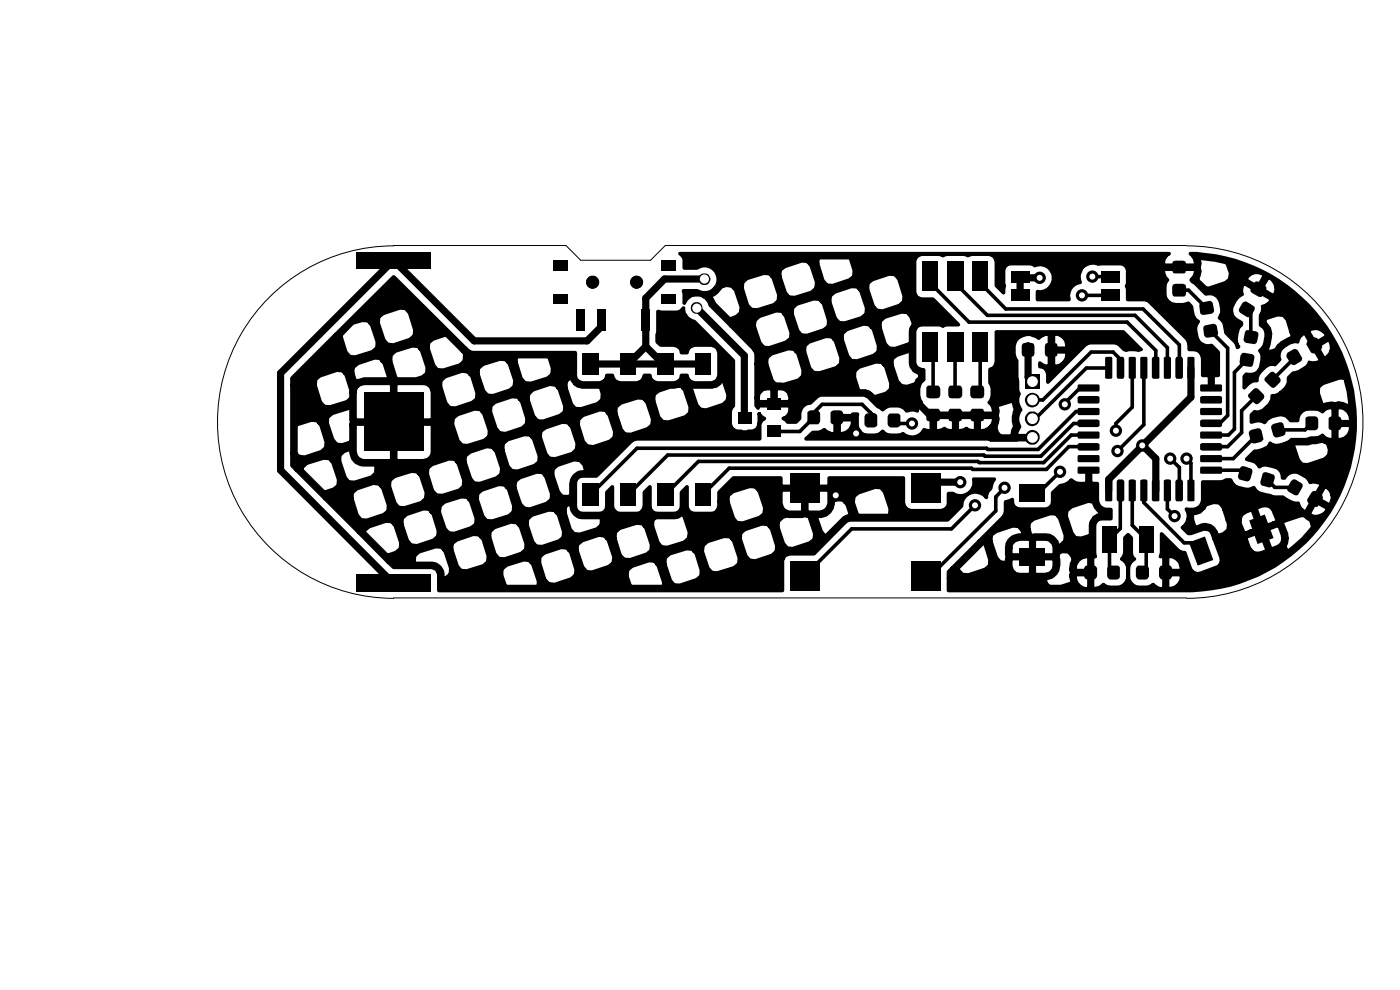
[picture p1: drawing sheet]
<svg xmlns="http://www.w3.org/2000/svg" width="297mm" height="210mm" viewBox="0 0 297 210" stroke-linecap="round" stroke-linejoin="round" font-family="sans-serif">
<path d="M83.5 52.1h36.6l3.1 3.1h14.8l3.1-3.1h110.6M83.5 52.2a37.4 37.4 0 0 0-37.4 37.3 37.4 37.4 0 0 0 37.4 37.4M251.8 52.2a37.4 37.4 0 0 1 37.3 37.3 37.4 37.4 0 0 1-37.3 37.4M83.5 126.8h168.2" fill="none" stroke="#000" stroke-width=".21"/>
<g fill="none" stroke="#000" stroke-width=".76">
<path d="M144.2 53.8h103.8l-.4 .2-.5 .6-.3 1.4 .1 .3h6.6l.2-.3-.2-1.1-.5-.7-.5-.4a35.7 35.7 0 0 1 35 35.6 35.7 35.7 0 0 1-34.6 35.9h-51.7v-2.6h20.4l.4 1 .5 .7h2.6l2.4-.7-.3-1.7h.9v.3a2.74 2.74 0 0 0 2.6 2.6l.3-.2v-2.7l-.2-.1h-2.5l-.2 .1h-.9l.3-.5-.3-.4v-.4h.9l.2 .3h2.5l.2-.1v-2.7l-.3-.2-1 .2a2.69 2.69 0 0 0-1.6 2.5h-.9l.1-1a1.51 1.51 0 0 0 .2-1.7l-.8-.9-1.3-.1-.8 .2-.1 .6-.3 .3 .4 .6-.1 1.4a2.56 2.56 0 0 1-1.6 2.4l-.9 .2h-20.8v-1.4l.8-.8h1.2l.1 .4 .9 1 1.2 .1 3.6-1.2 .9-.8 .1-1.3-1.3-3.7-5.5 5.5h-1.2l5.7-5.7h2.5l1.2 3.5 .8 1h1.4v-.6h.8v1.3a2.03 2.03 0 0 0 2 1.9h2l.3-.3h.7l.3 .3h2.1l.9-.3 .5-.4 .4-.6v-1.9l-.1-.2h-3.8l-.3 .2v2.9h-.7v-2.9l-.3-.2h-3.8l-.2 .2h-.8v-.3l.2-.2-.2-.4v-1.5h.8v1.2l.2 .2h3.8l.3-.2h.7l.3 .2h3.8l.1-.2v-1.3a2.03 2.03 0 0 0-1.9-1.9h-2l-.3 .2v3h-.7v-3l-.3-.2h-2.1l-.9 .3-.5 .4a1.44 1.44 0 0 0-.5 1.3h-.8v-.2a2.67 2.67 0 0 1 2.5-2.6h1l-.2-.9-.4-.5h1.7l.5 1.4 .3 .3 .3-.3h2.6a2.56 2.56 0 0 1 2.5 2.3l.6-.2 .9-.8 .1-1.2-1.2-3.6-.3-.5h1.7l1.2 3.6 .7 1 1.3 .1 2-.6v-2.2l.1-.8 .7-.9 .7-.4 .6-.1-.3-.8-.8-.8-.4-1.1-1.2-.2-3.5 1.2-1 .8-.1 1.2h-1.7l-.4-.5-1.3-.1-3.6 1.2-.9 .8-.1 1.2h-1.7l-.5-.5h-1.2l-3.5 1.1-1 .8-.1 1.3h-2.5l5.2-5.2 .4-.9v-2.2l1.5-.5a1.66 1.66 0 0 0 1.6 2l5.9-.1 .5-.3 .4-.6 .1-2.5 1.6-1.5h.2a2.8 2.8 0 0 0 2.2-1.2 3.2 3.2 0 0 0 3 .8l.3-.3v-2.5h.8v2.5l.2 .3h1.2l.1 4a2.31 2.31 0 0 0 2.8 1.5v1.9h-1.9a1.59 1.59 0 0 0-1.6 1.6v5.7l.2 .8-.4-.1-.2 .2v6.5l.3 .2a2.49 2.49 0 0 0 2-.9 1.76 1.76 0 0 0 1.5 .6l2.1-.1a3.6 3.6 0 0 0 1.5-4.5 2.35 2.35 0 0 0-1.2-1.4l.5-.7 .1-.6v-3.2l.7-.7 .7 .7 .1 3.8 .6 .7-.9 .7a4.7 4.7 0 0 0 0 4.3l1.2 .9a4.5 4.5 0 0 0 3.5-.4l.1-.1 .6 .5 .6 .3 .9 .1 .2-.2h.8l.3 .2 1-.2a2.71 2.71 0 0 0 1.7-2.7l-.3-.1h-2.5l-.2 .1v2.7h-.8v-3.8h.8l.2 .1h2.5l.3-.1a2.74 2.74 0 0 0-2.8-2.9l-.2 .2v2.7h-.8v-2.7l-.3-.2-.4 .1 .2-.8v-4.1l3.7 3.7 .6 .3h.6l1.2 3.5 .4 .5 .5 .3 .6 .2 .6-.1 3.4-1.2a1.6 1.6 0 0 0 1-2.2l-1.5-4h6.8l.7 1.9 .6 .8a2.36 2.36 0 0 0 3.2-.3l-1.4-3.5-.2-.2-2.8 1-.1 .3h-6.8l-.3-1a1.56 1.56 0 0 0-2.1-.9l-2.5 .9h-.5l-1.2-1.3a2.29 2.29 0 0 0 1.1-1.7h.9l.6 1.8 1.4-.5a2.42 2.42 0 0 1 3.1 1.5l.3 .7 1.2-.5 1.1-.8v-1.3l-.2-.7h2.6l.1 .7 .8 1.9 .2 .2 1-.5h3.1l1.3 3.6 .3 .2 1.1-.5a1.91 1.91 0 0 0 1.2-2.5l-.7-1.9-.3-.1-2.7 1-.2 .2h-3.1l1.8-.6 .1-.2-1.3-3.6-.3-.1-1.1 .4a1.89 1.89 0 0 0-1.3 1.8h-2.6l-.8-2.4h6.9l1.3 3.6 .3 .1 2-.7h1.8l1 2.2 .2 1-.3 1.2-.3 .5 .8 1.1 3-2.7 2.2-2.5-.4-1.4-.9-.6-.2-.4-1-.1-3.6 1.2-.5 .5h-1.8l.7-.3 .2-.3-.6-1.5h7.4a1.63 1.63 0 0 0 1.9 .6 2.74 2.74 0 0 0 1.9-1.3l-.1-.5-2.1-1.1h-.4l-1.2 2.3h-7.4a2.08 2.08 0 0 0-2.7-1.6l-1.1 .4-.1 .3h-6.9l-.9-1.4h-1.3l-1.7 .5a3.1 3.1 0 0 1-2.8 1.8v1.3h-.9a2.59 2.59 0 0 0-.3-2.2 2.49 2.49 0 0 0 3.4-2v-3.8h3.9l1.1-.4h1l.4 .9a4.1 4.1 0 0 0 4.5 .7l.2 .5a5.4 5.4 0 0 0 3.3 1.3l.6 .3h2.1l1.6 1 .6 .2h1l.2 .8 .5 .6 .6 .5 .4-.1 1.7-3h.9l.1 .4 2.1 1.2 .4-.2a2.76 2.76 0 0 0-1-3.6h-.3l-1.3 2.2h-.9l1.5-2.6-.1-.3-1.2-.4-1.1 .1-.4-.8-.6-.4a2.97 2.97 0 0 0-3.9-.5l-.5 .8h-.4l-.1-.9-.3-.7a5.1 5.1 0 0 0-4-1.1l-.5 .3a2.48 2.48 0 0 0-1.6-1.3l-1.1-.3 1.7-1.7a3.8 3.8 0 0 0 2.4-.7 1.27 1.27 0 0 0 .9-1l.5 .4a2.78 2.78 0 0 0 2.4-.2h1.9l1.1 3.3 .7 1 1.3 .1 3.6-1.2 .9-.8 .2-1.2-.5-1.4-1.1-.6-.5 .3-1.9 .2-.5 .2-5.2 .1 1-.4 .5-.5h3.3l.8-.4 1.7-.1 .8-.5 .6 .6 .6 .3 .9 .1 .2-.2h.8l.3 .2a2.62 2.62 0 0 0 2.7-2.8l-.3-.3h-2.5l-.2 .3v2.6h-.8v-3.9h.8l.2 .3h2.5l.3-.3a2.61 2.61 0 0 0-2.7-2.8l-.3 .2v2.6h-.8v-2.6a2.09 2.09 0 0 0-2.3 .7 4.2 4.2 0 0 0-4.2-.1l-.6 .5-.3 .7-.1 .8h-1.5l-.6-.8-.6-.3a4.6 4.6 0 0 0-4 1l-.3 .5a2.73 2.73 0 0 0-2.8-.1v-1.5l.7-.7a2.25 2.25 0 0 0 2.1-.6 3.2 3.2 0 0 0 1.6-2.8 2.46 2.46 0 0 0 1.8-.5h7.9l.9 2.8 .8-.5 1.4-.1a1.07 1.07 0 0 0 1.3-.1l1.7 .5 .8 .7-.5-3.7-.6-2.8-1.2-.1-3.6 1.2-.9 .8-.1 1.3h-7.9v-.1a3.3 3.3 0 0 0 1.6-3.2l1.1-1h.5l.6-.2a5 5 0 0 0 2.3-1.8v-.3l.8 .2 1.4-.3 .1-.4-1.5-2.6h.9l1.3 2.2 .4 .1a2.55 2.55 0 0 0 .8-3.8l-.3-.1-2.1 1.3-.1 .3h-.9l-1.7-3h-.3l-.9 .7-.4 1.1a2.12 2.12 0 0 0-1.7 .2 3.2 3.2 0 0 0-2.3 3.2l.2 .3-1 1.1a2.07 2.07 0 0 0-2.1 .6 3.3 3.3 0 0 0-1.7 2.8 2.82 2.82 0 0 0-2.7 1.6v-2.4l.4-.5a2.27 2.27 0 0 0 3.1-1.8 3.1 3.1 0 0 0-.2-3.2l.5-.4a4.8 4.8 0 0 0 .6-4l-.4-.6-.6-.4v-1.4h1v.9l.3 .4a2.83 2.83 0 0 1 .8 2.7l-.6 2.2-.5 .7 1.2 .1 1-.4 .6-.9 .7-.6 1.4-.8 .8-.2 .1-.4-.3-1h3.7l1.3 2.3 .3 .1 2.2-1.5a2.6 2.6 0 0 0-3.7-1.2l-.1 .3h-3.7l-.8-2.5-.9-1h-1.2l-2.6 .8h-1v-.7l.4-.9 .1-1a2.9 2.9 0 0 0 1.8-1.3l-.1-.3-4-2.3h2.1l.1 .2 2.2 1.4 .4-.1 .2-.4a2.8 2.8 0 0 0-1.2-3.3l-.5 .1-1.2 2.1h-2.1l-1.6-.9h-.3l-.3 1.1v.8l.1 .3-.9 .6-.4 .5-1 1.8a2.35 2.35 0 0 0 1.1 2.6l1.1 .6v.4a1.81 1.81 0 0 0-1 1.4l-.2 2 .2 .8 .4 .4-.3 .2-.3-1-2.1-2.1-.3-1.6a2.18 2.18 0 0 0-1.1-1.6 4 4 0 0 0-.4-4.4l-.6-.5a2.24 2.24 0 0 0-1.9-.1l-2.4-2.5-.5-.2-.2-.3 .2-.3h1.1l.1 .4 1.7 1.6 .6 .1 3.6-1.2 .9-.8v-.1h3.5l.1 .4 2.2 1.3 .3-.1 1.2-2.2-.1-.4a2.74 2.74 0 0 0-3.7 1h-3.5l.2-1.1-.8-2.2-.6-.2-1.9-.4-3.5-.5 .3 1.1-.3 1a1.66 1.66 0 0 1 0 1.7l-.3 .6h-1.1a2.02 2.02 0 0 0 .8-1.7l-.2-.3h-6.6a1.96 1.96 0 0 0 .5 2l.3 .3a1.78 1.78 0 0 0-.6 1.5 3.3 3.3 0 0 0 .4 2.7l.5 .6 .6 .3a5.3 5.3 0 0 0 3.1 0l.4-.2a2.9 2.9 0 0 1 .9 2.4 2.11 2.11 0 0 0 1.2 1.5 3 3 0 0 0-.3 3.3 2.48 2.48 0 0 0 3.1 1.8l1.4 1.4v4.9h-.8l-.3 .2v2.6h-.7v-2.6l-.3-.2h-1.2v-3.5a1.95 1.95 0 0 0-2-2h-.8v-1.2l-.5-1-8-8-.6-.4h-4v-2.1l-.2-.7 .2-.7v-2.6l-.1-.5-.4-.6-.5-.3-.6-.1h-4a2.12 2.12 0 0 1-1.6-.1 2.96 2.96 0 0 0-2.8 4.1 2.84 2.84 0 0 0-2.4 3.6h-6.7v-1.6a2.89 2.89 0 0 0 3.4-3.2 2.89 2.89 0 0 0-4-2.4l-.4-.3-.6-.1h-4a1.59 1.59 0 0 0-1.6 1.5v2.6l.2 .7-.2 1.4-1.5-1.5v-5.1a1.75 1.75 0 0 0-1.6-1.6h-3.6l-.8 .3-1-.3h-3.4l-1 .3-.8-.3h-3.6l-.6 .2-.6 .3-.4 1.1 .1 6.9a1.56 1.56 0 0 0 1.5 1.1h2.3l5.4 5.4h-2.3l-.7 .1-.3 .2-.2-.2-.6-.1h-3.6l-.6 .1-.5 .3-.4 .6-.1 .6v6.3a1.76 1.76 0 0 0 2 1.6l-.1 2.2a3.9 3.9 0 0 0-.6 4.6l.2 .2a2.69 2.69 0 0 0-.9 1.8l-.2-.1a2.69 2.69 0 0 0-2.1 .1 3.1 3.1 0 0 0-3.3-1.1l-.7 .1-.6 .3-.5 .4-.4-.4-.6-.3-2.1-2.1-.8-.3h-9.3l-.7 .3-1.4 1.4-.6 .1a2.7 2.7 0 0 0-1.7 3.2l-.7 .7h-1.8l-.3-.4-.6-.3a2.12 2.12 0 0 0 1.4-2.6l-.3-.1h-6.2l-.3 .1v.4l-.4-.5v-1.7h.4v.6l.3 .2h2.5l.2-.2h.8l.2 .2h2.5l.3-.2a2.12 2.12 0 0 0-.7-2.1 2.12 2.12 0 0 0-2.3-.3v2.4h-.8v-2.4l-.2-.2-1.8 .2a1.99 1.99 0 0 0-1 1.8h-.4v-7.2h2.2l1.2 3.5 .8 .9h1.6l3.2-1 .7-.6h11.1l1 2.9h1.4l.5 .2 1.4 1.1 2.5-.8 .9-.8 .1-1.3-1.1-3.5-.4-.5h1.7l1.2 3.6 .8 .9 1.2 .2 1.9-.6 .3-.8 .5-.5v-.9l-1.1-.5a2.46 2.46 0 0 1-.8-1.7v-2.6l-2.9 .9-1 .8-.1 1.2h-1.7l-.4-.5h-1.3l-3.6 1.1-.9 .8-.1 1.3h-11.1l.2-.2 .1-1.3-1.1-3.5-.4-.4h1.7l1.1 3.5 .9 .9 1.3 .1 3.5-1.1 1-.8v-1.3l-1.1-3.6-.4-.4h1.7l1.2 3.6 .8 1 1.2 .1 3.6-1.2 .9-.8 .1-1.2-1.1-3.6-.4-.4h1.7l1.2 3.5 .8 1 1.3 .1 3.3-1.1 .1-3.2 .5-.9-.5-1.6-.8-.9-1.3-.1-3.5 1.1-1 .8-.1 1.3h-1.7l-.5-.5-1.2-.2-3.6 1.2-.9 .8-.1 1.2h-1.7l-.4-.5-1.3-.1-3.5 1.2-1 .8-.1 1.3h-1.7l-.5-.6h-1.2l-3.6 1.1-.9 .8-.1 1.3h-2.2v-2.2l-.3-.7-5-5.2h4.9l1.2 3.6 .8 1 1.2 .1 3.6-1.2 1-.8 .1-1.2-1.2-3.6-.4-.4h1.7l1.2 3.5 .8 1 1.2 .1 3.6-1.2 .9-.8 .1-1.3-1.1-3.5-.4-.4h1.7l1.2 3.5 .8 1h1.2l3.6-1.1 1-.8 .1-1.3-1.2-3.5-.4-.5h1.7l1.2 3.6 .8 .9 1.2 .2 3.6-1.2 .9-.8 .1-1.2-1.1-3.6-.8-1-1.3-.1-3.6 1.2-.9 .8-.1 1.2h-1.7l-.4-.5h-1.3l-3.5 1.1-.9 .8-.2 1.3h-1.7l-.4-.5-1.3-.1-3.6 1.1-.9 .8-.1 1.3h-1.7l-.4-.6-1.3-.1-3.5 1.2-1 .8-.1 1.2h-4.9l-4.4-4.4-.8-1.4-.7-.4h1.4l.5 .6 .3 .8 3.4 3.4 1.4-.5 .9-.8 .2-1.2-1.2-3.6-.4-.4h1.7l1.1 3.5 .9 1h1.3l3.5-1.1 .9-.8 .1-1.3-1.2-3.5-.3-.5h1.7l1.2 3.6 .7 .9 1.3 .1 3.6-1.1 .9-.8 .2-1.3-1.2-3.6-.4-.4h1.7l1.1 3.6 .9 1 1.3 .1 3.5-1.2 .9-.8 .1-1.2-.8-2.7h-6.8l-.2 1.2h-1.7l-.5-.5-1.1-.1-3.6 1.2-1 .8-.1 1.2h-1.7l-.4-.5h-1.3l-3.5 1.1-1 .8-.1 1.3h-1.7l-.5-.5-1.1-.2-1.2 .4-.2 .4a4.7 4.7 0 0 1-2.1 1.6h-1.4l-.4-.3a2.84 2.84 0 0 0-3.6 1.7v-1.9l-.2-.7h2.9l.6 .2a2.89 2.89 0 0 0 3.9-3 2.89 2.89 0 0 0-4.5-2h-2.7l-.1-2.2-.4-.6zM197.4 58.7v1.3l8.2 8.3h33.5l6.1 6v3.8M202.6 58.7v1.3l6.9 6.9h31.3l6.9 6.8v4.4M207.9 58.7v1.3l5.5 5.5h29.1l7.7 7.7v4.9M231.7 58.7h3.9M197.4 73.6l.6 .7v8.8M202.6 73.6v9.5M207.9 73.6v9l-.5 .5M229.5 62.7h6.1M235.2 78.1h-4.7l-10.9 10.7h-.6M237.7 78.1v-1.9l-1.6-1.5h-4.6l-10.3 10.1h-2.2M240.2 78.1v8.3l-3.5 3.4v1.6"/>
<path d="M242.7 78.1v12l-5.6 5.6M250.2 61.6h1.9l3.8 3.8M256.8 70.2l3.6 3.6v14.3l-1.7 1.7h-1.7M264.5 76.3l-2.6 2.7v12l-1.3 1.3h-3.6M264.5 65.6l.8 .9v5M274.6 75.7v.2l-4.6 4.6M61.9 80.2l9.1-9h1.3l1.1 3.5 .8 1h1.2l3.6-1.1 1-.8 .1-1.3-1.2-3.5-.4-.5h1.7l1.2 3.6 .8 .9 1.2 .2 3.6-1.2 .9-.8 .1-1.2-1.1-3.6-.8-1-1.3-.1-3.6 1.2-.9 .8-.1 1.2h-1.7l-.4-.5-1.3-.1-2 .6-2.5 2.7h-1.3l12.5-12.5 15.9 15.9 .7 .2h21.9v4.8a1.59 1.59 0 0 0 1.7 1.6h3.4l.7-.1 .4-.4a1.15 1.15 0 0 0 .5-1.1h1.2l.1 .5 .4 .6 1.1 .5h3.6a1.75 1.75 0 0 0 1.6-1.6h1.2l.1 .6 .3 .5 .5 .4 .7 .1h3.5l.6-.1 .5-.4a1.15 1.15 0 0 0 .5-1.1h1.2v.5a1.9 1.9 0 0 0 1.6 1.1h3.5l.5-.1a1.56 1.56 0 0 0 1.1-1.5v-4.8l-.1-.5a1.56 1.56 0 0 0-1.5-1.1h-3.5l-1.2 .5-.4 1.1h-1.2l-.1-.6-.4-.5-.5-.3-.6-.2h-2.8l-.8-.7v-1.5l.2-.7v-4.2l.7 .2h3.3l1.1-.5 .3-.5a2.96 2.96 0 0 0 2.3 2.9l8.3 8.3v9.6l-.5 .6-.2 .6v2.6a1.74 1.74 0 0 0 2.3 1.6l.4 .2h.8l1.7-.4a1.68 1.68 0 0 0 1-1.4v-2.1l.5 .6 .6 .4-.6 .4-.4 .5v3.4h-26.4l-.8 .3-7.5 7.6h-2.8l-.7 .1-.4 .3a1.19 1.19 0 0 0-.6 1.2v4.7l.1 .7 .4 .4a1.19 1.19 0 0 0 1.2 .5h3.4l.7-.1 .4-.3a1.19 1.19 0 0 0 .5-1.2v-2.9l1.2-1.1v4l.1 .6 .4 .5a1.15 1.15 0 0 0 1.1 .5h3.6l.6-.1 .5-.3 .3-.5 .2-.7v-2.9l1.2-1.1v4l.1 .7 .3 .4a1.19 1.19 0 0 0 1.2 .5h3.5l.6-.1 .5-.3a1.19 1.19 0 0 0 .5-1.2v-2.9l1.2-1.1v4.6l.4 .5 .6 .4h4.7l.5-.3 .4-.5 .1-1.6h1.9l1.2 3.5 .7 1 1.3 .1 3.6-1.2 .9-.8 .2-1.3-1.2-3.5h4.6v2.5l.2 1 .5 .5 .6 .4 .6 .1h2.5l.2-.3h.9l.2 .3h2.5l.9-.3 .6-.4 .3-.6 .2-.7v-2.5l-.3-.3h-4.2l-.2 .3v4.2h-.9v-4.2l-.2-.3h-4.2l-.2 .3h-4.6l-.9-.9-1.2-.1-3.5 1.1-1 .8-.1 1.3h-1.9v-2l3.1-3h10.1v1.5l.2 .3h9.7l.3-.3v-1.5h15.7v5.3l.6 1.1 1.1 .5h6.3l.7-.1 .4-.4a1.15 1.15 0 0 0 .5-1.1v-2h1a2.84 2.84 0 0 0 3.2-.1 2.84 2.84 0 0 0 1.1-3h4.4l-.5 1.1a1.71 1.71 0 0 1-.8 1.6l-.3 .5v.7a2.92 2.92 0 0 0-3.3-1 2.92 2.92 0 0 0-2 2.8l-3 3h-20.9l-.6 .3-6.8 6.9h-5.1l-.6 .1-.6 .4-.3 .5-.1 .6v6.2h-72.9v-3.3l-.2-.6a1.39 1.39 0 0 0-1.4-1h-8l-1.2-1.2h5.5l.1 .3 4.3 .1a2.64 2.64 0 0 1 1.7 3.2l.7-.2 .8-.6h11l.8 2.4h7l.1-1.1-1.2-3.5-.4-.5h1.7l1.1 3.6 .9 .9 1.2 .2 3.6-1.2 .8-.7h11l.7 2.3h7.1v-.8l-1.1-3.6-.4-.4h1.7l1.2 3.5 .8 1 1.2 .1 3.6-1.2 .9-.8 .1-1.3-1.1-3.5-.4-.4h1.7l1.2 3.5 .8 1h1.2l3.5-1.1 1.1-.8v-1.3l-1.1-3.5-.4-.5h1.7l1.2 3.6 .8 .9 1.2 .2 3.6-1.2 .9-.8 .1-1.2-1.1-3.6-.4-.5h1.7l1.2 3.6 .8 1 1.2 .1 3.5-1.2 1.1-.8v-1.2l-1.1-3.6-.3-.1h1.7l1.1 3.2 .8 1h.2l3.8-3.8 1.5-.6-.8-2.3-.4-.4h1.7l.9 2.7h6.6l.3-.1 .1-1.3-1.2-3.5-.8-1-1.3-.1-3.5 1.2-1 .8-.1 1.3h-1.7l-.4-.6h-1.3l-.9 .2a2.95 2.95 0 0 1-2.5 3.3h-2.8l-.7-.2-.6 .2-3.2-.1-.8 .3-1 .8-.1 1.2h-1.7l-.4-.5-1.3-.1-3.6 1.2-.9 .8-.1 1.2h-1.7l-.4-.5h-1.3l-3.5 1.1-1 .8-.1 1.3h-1.7l-.4-.5-1.3-.1-3.6 1.1-.9 .8-.1 1.3h-1.7l-.4-.6-1.3-.1-3.5 1.2-1 .8-.1 1.2h-11l.1-.1 .1-1.2-1.1-3.6-.4-.5h1.7l1.2 3.6 .8 1 1.2 .1 3.6-1.2 .9-.8 .2-1.2-1.2-3.6-.4-.4h1.7l1.1 3.5 .9 1h1.2l3.6-1.1 .9-.8 .1-1.3-1.2-3.5-.3-.4h1.7l1.2 3.5 .7 .9 1.3 .1 3.6-1.1 .9-.8 .2-1.3-1.2-3.6-.4-.3a2.42 2.42 0 0 1-1.6 .8h-3.9l-.7 .5-.1 1.3h-1.7l-.4-.6h-1.3l-3.6 1.1-.9 .8-.1 1.3h-1.7l-.5-.5-1.2-.2-3.5 1.2-1 .8-.1 1.2h-1.7l-.4-.5-1.3-.1-3.6 1.2-.9 .8-.1 1.2h-1.7l-.5-.5-1.2-.1-3.5 1.1-1 .9-.1 1.3h-11l.1-.2 .1-1.3-1.2-3.5-.3-.5h1.7l1.2 3.6 .7 .9 1.3 .1 3.6-1.1 .9-.8 .1-1.3-1.1-3.6-.4-.4h1.7l1.1 3.6 .9 1 1.3 .1 3.5-1.2 1-.9v-1.1l-1.2-3.6-.3-.4h1.7l1.2 3.5 .8 1 1.2 .1 3.6-1.2 .9-.8 .1-1.3-1.1-3.5-.4-.4h1.7l1.1 3.5 .9 .9 1.3 .1 3.5-1.1 1-.8v-1.3l-.1-.3h-4a2.6 2.6 0 0 1-2.4-2.5v-.7l-1.2 .9-.1 1.3h-1.7l-.5-.6h-1.2l-3.6 1.1-.9 .8-.1 1.3h-1.7l-.4-.5-1.3-.2-3.5 1.2-1 .8-.1 1.2h-1.7l-.5-.5-1.2-.1-3.5 1.2-1 .8-.1 1.2h-1.7l-.4-.5h-1.3l-3.5 1.1-1 .8-.1 1.3h-5.5l-6.2-6.3h1.2l4.9 4.9 1.7-.6 1.1-.8v-1.3l-1.1-3.5-.4-.5h1.7l1.2 3.6 .8 .9 1.2 .2 3.6-1.2 .9-.8 .1-1.2-1.1-3.6-.4-.4h1.7l1.2 3.5 .8 1 1.2 .1 3.6-1.2 1-.8 .1-1.3-1.2-3.5-.4-.4h1.7l1.2 3.5 .8 .9 1.2 .1 3.6-1.1 .9-.8 .1-1.3-1.1-3.5-.4-.5h1.7l1.2 3.6 .8 .9 1.2 .2 3.6-1.2 1-.8 .1-1.2-1.2-3.6-.4-.5h1.7l1.2 3.6 .8 1 1.2 .1 .7-.3 .1-2.6a2.56 2.56 0 0 1 3.1-2.4l-.4-1.5-.8-.9-1.3-.2-3.6 1.2-.9 .8-.1 1.2h-1.7l-.4-.5-1.3-.1-3.5 1.2-1 .8-.1 1.2h-1.7l-.4-.5-1.3-.1-3.6 1.2-.9 .8-.1 1.3h-1.7l-.4-.5-1.3-.1-3.5 1.1-1 .8-.1 1.3h-1.7l-.4-.6-1.3-.1-3.6 1.2-.9 .8-.1 1.2h-1.7l-.4-.5-1.3-.1-3.5 1.2-1 .8v.4h-1.2l-7.2-7.2h5.7l1.1 3.6 .9 1 1.3 .1 3.5-1.2 .9-.8 .1-1.3-1.2-3.5-.3-.4h1.7l1.2 3.5 .7 1h1.3l3.6-1.1 .9-.8 .2-1.3-1.2-3.5-.4-.5h1.7l1.1 3.6 .9 .9 1.3 .1 3.5-1.1 .9-.8 .1-1.3-1.2-3.6-.3-.4h1.7l1.2 3.6 .7 1 1.3 .1 3.6-1.2 .9-.8 .2-1.2-1.2-3.6-.4-.4h1.7l1.1 3.5 .9 1 1.3 .1 3.5-1.2 .9-.8 .1-1.3-1.2-3.5-.3-.4h1.7l1.2 3.5 .7 .9 1.3 .1 3.6-1.1 .9-.8 .2-1.3-1.2-3.5-.4-.5h1.7l1.1 3.6 .9 .9 1.3 .2 3.5-1.2 .9-.8 .1-1.2-1.2-3.6-.3-.4h1.7l1.2 3.5 .7 1 1.3 .1 3.6-1.2 .9-.8 .2-1.3-1.2-3.5-.3-.4h1.6l1.1 3.5 .9 1h1.3l3.5-1.1 .9-.8 .1-1.3-1.2-3.5-.3-.5h1.7l1.2 3.6 .7 .9 1.3 .2 3.6-1.2 .9-.8 .2-1.2-1.2-3.7-.1 .4a2.79 2.79 0 0 1-2.1 1.6h-3.9l-.6-.2v.4h-1.7l-.4-.5-2.3 .3-2.5 .8-1 .8-.1 1.3h-1.6l-.6-.5-1.1-.1-3.6 1.1-1 .8-.1 1.3h-1.7l-.4-.6-1.3-.1-3.5 1.2-1 .8-.1 1.2h-1.7l-.5-.5-1.1-.1-3.6 1.2-1 .8-.1 1.3h-1.7l-.4-.6h-1.3l-3.5 1.1-1 .8-.1 1.3h-1.7l-.5-.5-1.1-.2-3.6 1.2-1 .8-.1 1.2h-1.7l-.4-.5-1.3-.1-3.5 1.2-1 .8-.1 1.2h-1.7l-.5-.5h-1.1l-3.6 1.1-1 .8-.1 1.3h-1.7l-.4-.5-1.3-.2-3.5 1.2-1 .8-.1 1.2h-5.7l-6-6h1.2l4.7 4.7 2-.6 1-.8v-1.3l-1.1-3.5-.4-.5h1.7l1.2 3.6 .8 .9 1.2 .1 3.6-1.1 .9-.8 .1-1.3-.2-.5h-2.5a2.84 2.84 0 0 1-2.6-3.4l-1.5 .5-.9 .8-.1 1.2h-1.7l-.4-.5h-1.3l-3.5 1.1-1 .8v.6h-1.2l-1-.9v-2.6h.9l.6 .6 1.2 .2 3.6-1.2 .9-.8 .1-1.2-1.1-3.6-.4-.5h1.7l1.2 3.6 .8 1 1.2 .1 1.9-.6v-3.7h.8v5.7a1.99 1.99 0 0 0 2 1.9h5.5l.3-.2h.8l.2 .2h5.7l1-.2 .9-1v-.7v-5.7l-.1-.1h4.4l1.2 3.5 .8 .9 1.2 .1 3.5-1.1 1.1-.8v-1.3l-1.1-3.5-.4-.5h1.7l1.2 3.6 .8 .9 1.2 .2 3.6-1.2 .9-.8 .1-1.2-1.1-3.6-.4-.5h1.7l1.2 3.6 .8 1 1.2 .1 3.5-1.2 1.1-.8v-1.2l-1.1-3.6-.4-.4h1.7l1.2 3.5 .8 1h1.2l3.6-1.1 .9-.8 .1-1.3-.4-1.4h-3.9l-.8-.2-.8-.6-.7-1.2h-.2l-.9 .8-.1 1.3h-1.7l-.4-.5-1.3-.2-3.5 1.2-1 .8-.1 1.2h-1.7l-.4-.5-1.3-.1-3.6 1.2-.9 .8-.1 1.2h-1.7l-.4-.5-1.3-.1-3.5 1.2-1 .8-.1 1.3h-11.9l-.2 .1v7.4h-.8v-7.4l-.3-.1h-7.3l-.2 .1h-.8v-.3l.2-.3-.2-.3v-2.6h-.5l-3.5 1.1-1 .8-.1 1.2h-1.7l-.4-.5-1.3-.1-3.2 1v6.1h-.9v-14.5h4.9l1.1 3.6 .9 .9 1.3 .1 3.5-1.1 .9-.7v-1.2h.8v5.6l.2 .2h7.3l.3-.2h.8l.2 .2h7.4l.2-.2v-5.7l-.2-.9-.3-.4h2.2l1.1 3.6 .9 1 1.2 .1 3.6-1.2 .9-.8 .1-1.2-1.1-3.6-.4-.4h1.7l1.2 3.5 .8 1h1.2l3.6-1.1 .9-.8 .2-1.3-1.2-3.5-.4-.4h1.7l1.1 3.5 .9 .9 1.3 .1 3.5-1.1 .9-.8 .1-1.3-.7-2.4h-7l-.1 1.1h-1.7l-.5-.6h-1.2l-3.5 1.1-1 .8-.1 1.3h-1.7l-.4-.5-1.3-.2-3.6 1.2-.9 .8-.1 1.2h-2.2l-.7-.5-.7-.1h-5.7l-.2 .2v7.4h-.8v-7.4l-.3-.2h-5.6a2.03 2.03 0 0 0-1.9 2h-.8v-.5l-1-3.3-.4-.4h1.7l.7 2.1 .4-.5 1.4-.3h5.3l-1.1-3.4-.4-.4h1.7l1.1 3.5 .4 .3h4l1.3-.4 1-.8v-1.3l-1.1-3.5-.4-.4h1.7l1.2 3.5 .8 .9 1.2 .1 3.6-1.1 .9-.8v-1.7l-3.9-3.9-2.8 .9-.9 .8-.1 1.3h-1.7l-.4-.5-1.3-.1-3.5 1.1-1 .8-.1 1.3h-1.7l-.5-.6-1.1-.1-3.6 1.2-1 .8-.1 1.2h-1.7l-.4-.5-1.3-.1-3.5 1.2-1 .8-.1 1.2h-4.9zM171 93.1l1.4-1.4a3.2 3.2 0 0 0 2.5-.6l.5 .6 .8 .3 .7 .1 .3-.3v-2.6h.8v2.6l.3 .3a2.62 2.62 0 0 0 2.6-2.9l-.2-.2h-2.5l-.2 .2h-.8v-1h3.5l.2-.4h1a5.3 5.3 0 0 0 .3 3.6 2.01 2.01 0 0 0 1.9 .9 3.3 3.3 0 0 0 2.7-.4l.4-.4a1.94 1.94 0 0 0 1.8 .8 3.1 3.1 0 0 0 2.6-.3 2.83 2.83 0 0 0 4.4-.9 1.34 1.34 0 0 0 1.6 .1h.8l.3 .2a2.05 2.05 0 0 0 1.7-.5l.1 .2a1.63 1.63 0 0 0 1.8 .1h.8l.2 .2a2.05 2.05 0 0 0 1.7-.5l.1 .2 .7 .2 .7 .1a1.39 1.39 0 0 1 1.5 0 2.21 2.21 0 0 0 2.1-.8h1.1l.3 1.1 .7 .8h2.2l.4-.1v-1l.6-.9a3.7 3.7 0 0 1 .1-3.6l-.3-.7-.2-1.2-3.5 1.1a1.87 1.87 0 0 1-.1 2 1.49 1.49 0 0 1 .1 1.7l-.3 .8h-1.1l.3-.4 .3-.7 .2-.7-.3-.3h-2.6l-.3 .2v2.5h-.7v-2.5l-.3-.2h-3.4l-.2 .2v2.5h-.8v-2.5l-.2-.2h-3.4l-.3 .2v2.5h-.8v-3.5h13l.3-.3-.3-1.1-.8-.9 .2-.2a3.9 3.9 0 0 0 0-4v-2.8a1.63 1.63 0 0 0 1.4-1.6v-6.4h26.9l3.7 3.7-.5 .2-2.2-.2-.3 .2-.5-.2-1.4-1.2-.6-.2-5.7 .1-.5 .2-8 8.1v-1.7a1.59 1.59 0 0 0-1.7-1.6v-.8a2.02 2.02 0 0 0 1.8 .8l.2-.3v-2.6h.9v2.6l.2 .3a2.95 2.95 0 0 0 2.7-2.7l-.2-.5h-2.6l-.1 .3h-.9v-3.9h.9v2.6l.1 .3h2.6l.2-.4a2.74 2.74 0 0 0-2.7-2.7l-.2 .2h-.9l-.2-.2a2.86 2.86 0 0 0-2.1 1 3.4 3.4 0 0 0-3.1-.7 2.66 2.66 0 0 0-2.1 2.4 4.2 4.2 0 0 0 .6 3.1l.2 6v.6l.3 .3a3.1 3.1 0 0 0 .3 3.4 3.2 3.2 0 0 0-.2 3.7 1.74 1.74 0 0 0-.5 1.8h3.6v.9h-9.1l-.6-.2zM185.1 88l-2.2-2.2h-8.5l-1.8 1.7v1.1l-2.9 2.9h-5.5M189.7 89.2l.6 .6h3.2M230.9 89.8h-3.1l-7 7h-11.8l-.3-.3h-67.1l-8.3 8.4M230.9 94.7h-4.2l-4.7 4.9h-15.7l-.2-.3h-51.4l-5.6 5.6"/>
<path d="M230.9 92.3h-3.7l-5.8 5.8h-13.6l-.4-.2h-59.2l-7.1 7M230.9 87.3h-2.6l-8.1 8h-10.6l-.3-.2h-74.2l-9.8 9.8M230.9 82.3h-1.8l-3.2 3.2v.3M248.2 97.3l2 1.8v5M251.7 97.3l.9 .9v5.9M257 99.7h6.4l.8 .8M266.4 92.5l-4.8 4.8h-4.6M266.5 84l-3.1 3.1v4.7l-3 2.9h-3.4M278.3 89.8l-1.4 1.4h-5.7M206.8 107.2l-5 5h-21.1l-10 10M213.1 103.5l-1.9 1.9v3l-13.8 13.8h-1M224.9 100.1l-4.5 4.4h-1.4"/>
<path d="M237.7 104.1v8l-2.3 2.3v6.1l.8 .9M240.2 104.1v7.3l3 3v6.3l-.8 .7M242.7 104.1v2.5l8.5 8.5h2l1.6 1.8M247.7 104.1v3.9l1.5 1.5M268.9 101.8l1.5 1.6h4.3"/>
</g>
<path d="M149.4 59.2h-8.4l-4 4v10.3M220.6 58.9h-3.9l-.3-.2v4M125.3 77.2h23.8M127.6 67.9v1.4l-3.1 3h-23.9l-17.1-17.1-24 24v20.5l24 24.1M137 73.5l3.7 3.7M137 73.5l-3.7 3.7M147.8 65.4l10.1 10v13.8M218.1 73.3v6.7l.9 .9M252.6 78.1v6.1l-17.4 17.5v2.4M192.2 84.2h1.3l3.8 3.9h.7M242.4 94.5l2.8 2.8v6.8M203.7 102.3h-6l-1.3 1.2" fill="none" stroke="#000" stroke-width="1.5"/>
<g fill="#000">
<path d="M75.5 53.4h15.9v3.6h-15.9zM117.3 55.2h3.1v2.2h-3.1zM140.3 55.2h3.1v2.2h-3.1zM214.5 57.5h3.9v2.4h-3.9zM233.7 57.5h3.9v2.4h-3.9zM144.2 53.8h103.8l-.4 .2-.5 .6-.3 1.4 .1 .3h6.6l.2-.3-.2-1.1-.5-.7-.5-.4a35.7 35.7 0 0 1 35 35.6 35.7 35.7 0 0 1-34.6 35.9h-51.7v-2.6h20.4l.4 1 .5 .7h2.6l2.4-.7-.3-1.7h.9v.3a2.74 2.74 0 0 0 2.6 2.6l.3-.2v-2.7l-.2-.1h-2.5l-.2 .1h-.9l.3-.5-.3-.4v-.4h.9l.2 .3h2.5l.2-.1v-2.7l-.3-.2-1 .2a2.69 2.69 0 0 0-1.6 2.5h-.9l.1-1a1.51 1.51 0 0 0 .2-1.7l-.8-.9-1.3-.1-.8 .2-.1 .6-.3 .3 .4 .6-.1 1.4a2.56 2.56 0 0 1-1.6 2.4l-.9 .2h-20.8v-1.4l.8-.8h1.2l.1 .4 .9 1 1.2 .1 3.6-1.2 .9-.8 .1-1.3-1.3-3.7-5.5 5.5h-1.2l5.7-5.7h2.5l1.2 3.5 .8 1h1.4v-.6h.8v1.3a2.03 2.03 0 0 0 2 1.9h2l.3-.3h.7l.3 .3h2.1l.9-.3 .5-.4 .4-.6v-1.9l-.1-.2h-3.8l-.3 .2v2.9h-.7v-2.9l-.3-.2h-3.8l-.2 .2h-.8v-.3l.2-.2-.2-.4v-1.5h.8v1.2l.2 .2h3.8l.3-.2h.7l.3 .2h3.8l.1-.2v-1.3a2.03 2.03 0 0 0-1.9-1.9h-2l-.3 .2v3h-.7v-3l-.3-.2h-2.1l-.9 .3-.5 .4a1.44 1.44 0 0 0-.5 1.3h-.8v-.2a2.67 2.67 0 0 1 2.5-2.6h1l-.2-.9-.4-.5h1.7l.5 1.4 .3 .3 .3-.3h2.6a2.56 2.56 0 0 1 2.5 2.3l.6-.2 .9-.8 .1-1.2-1.2-3.6-.3-.5h1.7l1.2 3.6 .7 1 1.3 .1 2-.6v-2.2l.1-.8 .7-.9 .7-.4 .6-.1-.3-.8-.8-.8-.4-1.1-1.2-.2-3.5 1.2-1 .8-.1 1.2h-1.7l-.4-.5-1.3-.1-3.6 1.2-.9 .8-.1 1.2h-1.7l-.5-.5h-1.2l-3.5 1.1-1 .8-.1 1.3h-2.5l5.2-5.2 .4-.9v-2.2l1.5-.5a1.66 1.66 0 0 0 1.6 2l5.9-.1 .6-.4 .3-.5 .1-2.5 1.6-1.5h.2a2.8 2.8 0 0 0 2.2-1.2 3.2 3.2 0 0 0 3 .8l.3-.3v-2.5h.8v2.5l.2 .3h1.2l.1 4a2.31 2.31 0 0 0 2.8 1.5v1.9h-1.9a1.59 1.59 0 0 0-1.6 1.6v5.7l.2 .8-.4-.1-.2 .2v6.5l.3 .2a2.49 2.49 0 0 0 2-.9 1.76 1.76 0 0 0 1.5 .6l2.1-.1a3.6 3.6 0 0 0 1.5-4.5 2.35 2.35 0 0 0-1.2-1.4l.5-.7 .1-.6v-3.2l.7-.7 .7 .7 .1 3.8 .6 .7-.9 .7a4.7 4.7 0 0 0 0 4.3l1.2 .9a4.5 4.5 0 0 0 3.5-.4l.1-.1 .6 .5 .6 .3 .9 .1 .2-.2h.8l.3 .2 1-.2a2.71 2.71 0 0 0 1.7-2.7l-.3-.1h-2.5l-.2 .1v2.7h-.8v-3.8h.8l.2 .1h2.5l.3-.1a2.74 2.74 0 0 0-2.8-2.9l-.2 .2v2.7h-.8v-2.7l-.3-.2-.4 .1 .2-.8v-4.1l3.7 3.7 .6 .3h.6l1.2 3.5 .4 .5 .5 .3 .6 .2 .6-.1 3.4-1.2a1.6 1.6 0 0 0 1-2.2l-1.5-4h6.8l.7 1.9 .6 .8a2.36 2.36 0 0 0 3.2-.3l-1.4-3.5-.2-.2-2.8 1-.1 .3h-6.8l-.3-1a1.56 1.56 0 0 0-2.1-.9l-2.5 .9h-.5l-1.2-1.3a2.29 2.29 0 0 0 1.1-1.7h.9l.6 1.8 1.4-.5a2.42 2.42 0 0 1 3.1 1.5l.3 .7 1.2-.5 1.1-.8v-1.3l-.2-.7h2.6l.1 .7 .8 1.9 .2 .2 1-.5h3.1l1.3 3.6 .3 .2 1.1-.5a1.91 1.91 0 0 0 1.2-2.5l-.7-1.9-.3-.1-2.7 1-.2 .2h-3.1l1.8-.6 .1-.2-1.3-3.6-.3-.1-1.1 .4a1.89 1.89 0 0 0-1.3 1.8h-2.6l-.8-2.4h6.9l1.3 3.6 .3 .1 2-.7h1.8l1 2.2 .2 1-.3 1.2-.3 .5 .8 1.1 3-2.7 2.2-2.5-.4-1.4-.9-.6-.2-.4-1-.1-3.6 1.2-.5 .5h-1.8l.7-.3 .2-.3-.6-1.5h7.4a1.63 1.63 0 0 0 1.9 .6 2.74 2.74 0 0 0 1.9-1.3l-.1-.5-2.1-1.1h-.4l-1.2 2.3h-7.4a2.08 2.08 0 0 0-2.7-1.6l-1.1 .4-.1 .3h-6.9l-.9-1.4h-1.3l-1.7 .5a3.1 3.1 0 0 1-2.8 1.8v1.3h-.9a2.59 2.59 0 0 0-.3-2.2 2.49 2.49 0 0 0 3.4-2v-3.8h3.9l1.1-.4h1l.4 .9a4.1 4.1 0 0 0 4.5 .7l.2 .5a5.4 5.4 0 0 0 3.3 1.3l.6 .3h2.1l1.6 1 .6 .2h1l.2 .8 .5 .6 .6 .5 .4-.1 1.7-3h.9l.1 .4 2.1 1.2 .4-.2a2.76 2.76 0 0 0-1-3.6h-.3l-1.3 2.2h-.9l1.5-2.6-.1-.3-1.2-.4-1.1 .1-.4-.8-.6-.4a2.97 2.97 0 0 0-3.9-.5l-.5 .8h-.4l-.1-.9-.3-.7a5.1 5.1 0 0 0-4-1.1l-.5 .3a2.48 2.48 0 0 0-1.6-1.3l-1.1-.3 1.7-1.7a3.8 3.8 0 0 0 2.4-.7 1.27 1.27 0 0 0 .9-1l.5 .4a2.78 2.78 0 0 0 2.4-.2h1.9l1.1 3.3 .7 1 1.3 .1 3.6-1.2 .9-.8 .2-1.2-.5-1.4-1.1-.6-.5 .3-1.9 .2-.5 .2-5.2 .1 1-.4 .5-.5h3.3l.8-.4 1.7-.1 .8-.5 .6 .6 .6 .3 .9 .1 .2-.2h.8l.3 .2a2.62 2.62 0 0 0 2.7-2.8l-.3-.3h-2.5l-.2 .3v2.6h-.8v-3.9h.8l.2 .3h2.5l.3-.3a2.61 2.61 0 0 0-2.7-2.8l-.3 .2v2.6h-.8v-2.6a2.09 2.09 0 0 0-2.3 .7 4.2 4.2 0 0 0-4.2-.1l-.6 .5-.3 .7-.1 .8h-1.5l-.6-.8-.6-.3a4.6 4.6 0 0 0-4 1l-.3 .5a2.73 2.73 0 0 0-2.8-.1v-1.5l.7-.7a2.25 2.25 0 0 0 2.1-.6 3.2 3.2 0 0 0 1.6-2.8 2.46 2.46 0 0 0 1.8-.5h7.9l.9 2.8 .8-.5 1.4-.1a1.07 1.07 0 0 0 1.3-.1l1.7 .5 .8 .7-.5-3.7-.6-2.8-1.2-.1-3.6 1.2-.9 .8-.1 1.3h-7.9v-.1a3.3 3.3 0 0 0 1.6-3.2l1.1-1h.5l.6-.2a5 5 0 0 0 2.3-1.8v-.3l.8 .2 1.4-.3 .1-.4-1.5-2.6h.9l1.3 2.2 .4 .1a2.55 2.55 0 0 0 .8-3.8l-.3-.1-2.1 1.3-.1 .3h-.9l-1.7-3h-.3l-.9 .7-.4 1.1a2.12 2.12 0 0 0-1.7 .2 3.2 3.2 0 0 0-2.3 3.2l.2 .3-1 1.1a2.07 2.07 0 0 0-2.1 .6 3.3 3.3 0 0 0-1.7 2.8 2.82 2.82 0 0 0-2.7 1.6v-2.4l.4-.5a2.27 2.27 0 0 0 3.1-1.8 3.1 3.1 0 0 0-.2-3.2l.5-.4a4.8 4.8 0 0 0 .6-4l-.4-.6-.6-.4v-1.4h1v.9l.3 .4a2.83 2.83 0 0 1 .8 2.7l-.6 2.2-.5 .7 1.2 .1 1-.4 .6-.9 .7-.6 1.4-.8 .8-.2 .1-.4-.3-1h3.7l1.3 2.3 .3 .1 2.2-1.5a2.6 2.6 0 0 0-3.7-1.2l-.1 .3h-3.7l-.8-2.5-.9-1h-1.2l-2.6 .8h-1v-.7l.4-.9 .1-1a2.9 2.9 0 0 0 1.8-1.3l-.1-.3-4-2.3h2.1l.1 .2 2.2 1.4 .4-.1 .2-.4a2.8 2.8 0 0 0-1.2-3.3l-.5 .1-1.2 2.1h-2.1l-1.6-.9h-.3l-.3 1.1v.8l.1 .3-.9 .6-.4 .5-1 1.8a2.35 2.35 0 0 0 1.1 2.6l1.1 .6v.4a1.81 1.81 0 0 0-1 1.4l-.2 2 .2 .8 .4 .4-.3 .2-.3-1-2.1-2.1-.3-1.6a2.18 2.18 0 0 0-1.1-1.6 4 4 0 0 0-.4-4.4l-.6-.5a2.24 2.24 0 0 0-1.9-.1l-2.4-2.5-.5-.2-.2-.3 .2-.3h1.1l.1 .4 1.7 1.6 .6 .1 3.6-1.2 .9-.8v-.1h3.5l.1 .4 2.2 1.3 .3-.1 1.2-2.2-.1-.4a2.74 2.74 0 0 0-3.7 1h-3.5l.2-1.1-.8-2.2-.6-.2-1.9-.4-3.5-.5 .3 1.1-.3 1a1.66 1.66 0 0 1 0 1.7l-.3 .6h-1.1a2.02 2.02 0 0 0 .8-1.7l-.2-.3h-6.6a1.96 1.96 0 0 0 .5 2l.3 .3a1.78 1.78 0 0 0-.6 1.5 3.3 3.3 0 0 0 .4 2.7l.5 .6 .6 .3a5.3 5.3 0 0 0 3.1 0l.4-.2a2.9 2.9 0 0 1 .9 2.4 2.11 2.11 0 0 0 1.2 1.5 3 3 0 0 0-.3 3.3 2.48 2.48 0 0 0 3.1 1.8l1.4 1.4v4.9h-.8l-.3 .2v2.6h-.7v-2.6l-.3-.2h-1.2v-3.5a1.95 1.95 0 0 0-2-2h-.8v-1.2l-.5-1-8-8-.6-.4h-4v-2.1l-.2-.7 .2-.7v-2.6l-.1-.5-.4-.6-.5-.3-.6-.1h-4a2.12 2.12 0 0 1-1.6-.1 2.96 2.96 0 0 0-2.8 4.1 2.84 2.84 0 0 0-2.4 3.6h-6.7v-1.6a2.89 2.89 0 0 0 3.4-3.2 2.89 2.89 0 0 0-4-2.4l-.4-.3-.6-.1h-4a1.59 1.59 0 0 0-1.6 1.5v2.6l.2 .7-.2 1.4-1.5-1.5v-5.1a1.75 1.75 0 0 0-1.6-1.6h-3.6l-.8 .3-1-.3h-3.4l-1 .3-.8-.3h-3.6l-.6 .2-.6 .3-.4 1.1 .1 6.9a1.56 1.56 0 0 0 1.5 1.1h2.3l5.4 5.4h-2.3l-.7 .1-.3 .2-.2-.2-.6-.1h-3.6l-.6 .1-.5 .3-.4 .6-.1 .6v6.3a1.76 1.76 0 0 0 2 1.6l-.1 2.2a3.9 3.9 0 0 0-.6 4.6l.2 .2a2.69 2.69 0 0 0-.9 1.8l-.2-.1a2.69 2.69 0 0 0-2.1 .1 3.1 3.1 0 0 0-3.3-1.1l-.7 .1-.6 .3-.5 .4-.4-.4-.6-.3-2.1-2.1-.8-.3h-9.3l-.7 .3-1.4 1.4-.6 .1a2.7 2.7 0 0 0-1.7 3.2l-.7 .7h-1.8l-.3-.4-.6-.3a2.12 2.12 0 0 0 1.4-2.6l-.3-.1h-6.2l-.3 .1v.4l-.4-.5v-1.7h.4v.6l.3 .2h2.5l.2-.2h.8l.2 .2h2.5l.3-.2a2.12 2.12 0 0 0-.7-2.1 2.12 2.12 0 0 0-2.3-.3v2.4h-.8v-2.4l-.2-.2-1.8 .2a1.99 1.99 0 0 0-1 1.8h-.4v-7.2h2.2l1.2 3.5 .8 .9h1.6l3.2-1 .7-.6h11.1l1 2.9h1.4l.5 .2 1.4 1.1 2.5-.8 .9-.8 .1-1.3-1.1-3.5-.4-.5h1.7l1.2 3.6 .8 .9 1.2 .2 1.9-.6 .3-.8 .5-.5v-.9l-1.1-.5a2.46 2.46 0 0 1-.8-1.7v-2.6l-2.9 .9-1 .8-.1 1.2h-1.7l-.4-.5h-1.3l-3.6 1.1-.9 .8-.1 1.3h-11.1l.2-.2 .1-1.3-1.1-3.5-.4-.4h1.7l1.1 3.5 .9 .9 1.3 .1 3.5-1.1 1-.8v-1.3l-1.1-3.6-.4-.4h1.7l1.2 3.6 .8 1 1.2 .1 3.6-1.2 .9-.8 .1-1.2-1.1-3.6-.4-.4h1.7l1.2 3.5 .8 1 1.3 .1 3.3-1.1 .1-3.2 .5-.9-.5-1.6-.8-.9-1.3-.1-3.5 1.1-1 .8-.1 1.3h-1.7l-.5-.5-1.2-.2-3.6 1.2-.9 .8-.1 1.2h-1.7l-.4-.5-1.3-.1-3.5 1.2-1 .8-.1 1.3h-1.7l-.5-.6h-1.2l-3.6 1.1-.9 .8-.1 1.3h-2.2v-2.2l-.3-.7-5-5.2h4.9l1.2 3.6 .8 1 1.2 .1 3.6-1.2 1-.8 .1-1.2-1.2-3.6-.4-.4h1.7l1.2 3.5 .8 1 1.2 .1 3.6-1.2 .9-.8 .1-1.3-1.1-3.5-.4-.4h1.7l1.2 3.5 .8 1h1.2l3.6-1.1 1-.8 .1-1.3-1.2-3.5-.4-.5h1.7l1.2 3.6 .8 .9 1.2 .2 3.6-1.2 .9-.8 .1-1.2-1.1-3.6-.8-1-1.3-.1-3.6 1.2-.9 .8-.1 1.2h-1.7l-.4-.5h-1.3l-3.5 1.1-.9 .8-.2 1.3h-1.7l-.4-.5-1.3-.1-3.6 1.1-.9 .8-.1 1.3h-1.7l-.4-.6-1.3-.1-3.5 1.2-1 .8-.1 1.2h-4.9l-4.4-4.4-.8-1.4-.7-.4h1.4l.5 .6 .3 .8 3.4 3.4 1.4-.5 .9-.8 .2-1.2-1.2-3.6-.4-.4h1.7l1.1 3.5 .9 1h1.3l3.5-1.1 .9-.8 .1-1.3-1.2-3.5-.3-.5h1.7l1.2 3.6 .7 .9 1.3 .1 3.6-1.1 .9-.8 .2-1.3-1.2-3.6-.4-.4h1.7l1.1 3.6 .9 1 1.3 .1 3.5-1.2 .9-.8 .1-1.2-.8-2.7h-6.8l-.2 1.2h-1.7l-.5-.5-1.1-.1-3.6 1.2-1 .8-.1 1.2h-1.7l-.4-.5h-1.3l-3.5 1.1-1 .8-.1 1.3h-1.7l-.5-.5-1.1-.2-1.2 .4-.2 .4a4.7 4.7 0 0 1-2.1 1.6h-1.4l-.4-.3a2.84 2.84 0 0 0-3.6 1.7v-1.9l-.2-.7h2.9l.6 .2a2.89 2.89 0 0 0 3.9-3 2.89 2.89 0 0 0-4.5-2h-2.7l-.1-2.2-.4-.6zM248.8 55.5a3.4 3.4 0 0 1 2.7 0l.1 .5v1.3l-.1 .5-.3 .2h-2.1l-.3-.2-.1-.5v-1.3zM266.2 59.9l.5-.2 1.6 .8a.72 .72 0 0 1 .3 1.1l-.7 1.1a.65 .65 0 0 1-.9 .2l-1.4-.8a.65 .65 0 0 1-.3-.9zM71 71.2h1.3l1.1 3.5 .8 1h1.2l3.6-1.1 1-.8 .1-1.3-1.2-3.5-.4-.5h1.7l1.2 3.6 .8 .9 1.2 .2 3.6-1.2 .9-.8 .1-1.2-1.1-3.6-.8-1-1.3-.1-3.6 1.2-.9 .8-.1 1.2h-1.7l-.4-.5-1.3-.1-2 .6-2.5 2.7h-1.3l12.5-12.5 15.9 15.9 .7 .2h21.9v4.8l.1 .6 .4 .5 .5 .4 .7 .1h3.4l.7-.1 .4-.4a1.15 1.15 0 0 0 .5-1.1h1.2l.1 .5 .4 .6 1.1 .5h3.6a1.75 1.75 0 0 0 1.6-1.6h1.2l.1 .6 .3 .5 .5 .4 .7 .1h3.5l.6-.1 .5-.4a1.15 1.15 0 0 0 .5-1.1h1.2v.5a1.9 1.9 0 0 0 1.6 1.1h3.5l.5-.1a1.56 1.56 0 0 0 1.1-1.5v-4.8l-.1-.5a1.56 1.56 0 0 0-1.5-1.1h-3.5l-1.2 .5-.4 1.1h-1.2l-.1-.6-.4-.5-.5-.3-.6-.2h-2.8l-.8-.7v-1.5l.2-.7v-4.2l.7 .2h3.3l1.1-.5 .3-.5a2.96 2.96 0 0 0 2.3 2.9l8.3 8.3v9.6l-.5 .6-.2 .6v2.6a1.74 1.74 0 0 0 2.3 1.6l.4 .2h.8l1.7-.4a1.68 1.68 0 0 0 1-1.4v-2.1l.5 .6 .6 .4-.6 .4-.4 .5v3.4h-26.4l-.8 .3-7.5 7.6h-2.8l-.7 .1-.4 .3a1.19 1.19 0 0 0-.6 1.2v4.7l.1 .7 .4 .4a1.19 1.19 0 0 0 1.2 .5h3.4l.7-.1 .4-.3a1.19 1.19 0 0 0 .5-1.2v-2.9l1.2-1.1v4l.1 .6 .4 .5a1.15 1.15 0 0 0 1.1 .5h3.6l.6-.1 .5-.3 .3-.5 .2-.7v-2.9l1.2-1.1v4l.1 .7 .3 .4a1.19 1.19 0 0 0 1.2 .5h3.5l.6-.1 .5-.3a1.19 1.19 0 0 0 .5-1.2v-2.9l1.2-1.1v4.6l.4 .5 .6 .4h4.7l.5-.3 .4-.5 .1-1.6h1.9l1.2 3.5 .7 1 1.3 .1 3.6-1.2 .9-.8 .2-1.3-1.2-3.5h4.6v2.5l.2 1 .5 .5 .6 .4 .6 .1h2.5l.2-.3h.9l.2 .3h2.5l.9-.3 .6-.4 .3-.6 .2-.7v-2.5l-.3-.3h-4.2l-.2 .3v4.2h-.9v-4.2l-.2-.3h-4.2l-.2 .3h-4.6l-.9-.9-1.2-.1-3.5 1.1-1 .8-.1 1.3h-1.9v-2l3.1-3h10.1v1.5l.2 .3h9.7l.3-.3v-1.5h15.7v5.3l.6 1.1 1.1 .5h6.3l.7-.1 .4-.4a1.15 1.15 0 0 0 .5-1.1v-2h1a2.84 2.84 0 0 0 3.2-.1 2.84 2.84 0 0 0 1.1-3h4.4l-.5 1.1a1.71 1.71 0 0 1-.8 1.6l-.3 .5v.7a2.92 2.92 0 0 0-3.3-1 2.92 2.92 0 0 0-2 2.8l-3 3h-20.9l-.6 .3-6.8 6.9h-5.1l-.6 .1-.6 .4-.3 .5-.1 .6v6.2h-72.9v-3.3l-.2-.6a1.39 1.39 0 0 0-1.4-1h-8l-1.2-1.2h5.5l.1 .3 4.3 .1a2.64 2.64 0 0 1 1.7 3.2l.7-.2 .8-.6h11l.8 2.4h7l.1-1.1-1.2-3.5-.4-.5h1.7l1.1 3.6 .9 .9 1.2 .2 3.6-1.2 .8-.7h11l.7 2.3h7.1v-.8l-1.1-3.6-.4-.4h1.7l1.2 3.5 .8 1 1.2 .1 3.6-1.2 .9-.8 .1-1.3-1.1-3.5-.4-.4h1.7l1.2 3.5 .8 1h1.2l3.5-1.1 1.1-.8v-1.3l-1.1-3.5-.4-.5h1.7l1.2 3.6 .8 .9 1.2 .2 3.6-1.2 .9-.8 .1-1.2-1.1-3.6-.4-.5h1.7l1.2 3.6 .8 1 1.2 .1 3.5-1.2 1.1-.8v-1.2l-1.1-3.6-.3-.1h1.7l1.1 3.2 .8 1h.2l3.8-3.8 1.5-.6-.8-2.3-.4-.4h1.7l.9 2.7h6.6l.3-.1 .1-1.3-1.2-3.5-.8-1-1.3-.1-3.5 1.2-1 .8-.1 1.3h-1.7l-.4-.6h-1.3l-.9 .2a2.95 2.95 0 0 1-2.5 3.3h-2.8l-.7-.2-.6 .2-3.2-.1-.8 .3-1 .8-.1 1.2h-1.7l-.4-.5-1.3-.1-3.6 1.2-.9 .8-.1 1.2h-1.7l-.4-.5h-1.3l-3.5 1.1-1 .8-.1 1.3h-1.7l-.4-.5-1.3-.1-3.6 1.1-.9 .8-.1 1.3h-1.7l-.4-.6-1.3-.1-3.5 1.2-1 .8-.1 1.2h-11l.1-.1 .1-1.2-1.1-3.6-.4-.5h1.7l1.2 3.6 .8 1 1.2 .1 3.6-1.2 .9-.8 .2-1.2-1.2-3.6-.4-.4h1.7l1.1 3.5 .9 1h1.2l3.6-1.1 .9-.8 .1-1.3-1.2-3.5-.3-.4h1.7l1.2 3.5 .7 .9 1.3 .1 3.6-1.1 .9-.8 .2-1.3-1.2-3.6-.4-.3a2.42 2.42 0 0 1-1.6 .8h-3.9l-.7 .5-.1 1.3h-1.7l-.4-.6h-1.3l-3.6 1.1-.9 .8-.1 1.3h-1.7l-.5-.5-1.2-.2-3.5 1.2-1 .8-.1 1.2h-1.7l-.4-.5-1.3-.1-3.6 1.2-.9 .8-.1 1.2h-1.7l-.5-.5-1.2-.1-3.5 1.1-1 .9-.1 1.3h-11l.1-.2 .1-1.3-1.2-3.5-.3-.5h1.7l1.2 3.6 .7 .9 1.3 .1 3.6-1.1 .9-.8 .1-1.3-1.1-3.6-.4-.4h1.7l1.1 3.6 .9 1 1.3 .1 3.5-1.2 1-.9v-1.1l-1.2-3.6-.3-.4h1.7l1.2 3.5 .8 1 1.2 .1 3.6-1.2 .9-.8 .1-1.3-1.1-3.5-.4-.4h1.7l1.1 3.5 .9 .9 1.3 .1 3.5-1.1 1-.8v-1.3l-.1-.3h-4a2.6 2.6 0 0 1-2.4-2.5v-.7l-1.2 .9-.1 1.3h-1.7l-.5-.6h-1.2l-3.6 1.1-.9 .8-.1 1.3h-1.7l-.4-.5-1.3-.2-3.5 1.2-1 .8-.1 1.2h-1.7l-.5-.5-1.2-.1-3.5 1.2-1 .8-.1 1.2h-1.7l-.4-.5h-1.3l-3.5 1.1-1 .8-.1 1.3h-5.5l-6.2-6.3h1.2l4.9 4.9 1.7-.6 1.1-.8v-1.3l-1.1-3.5-.4-.5h1.7l1.2 3.6 .8 .9 1.2 .2 3.6-1.2 .9-.8 .1-1.2-1.1-3.6-.4-.4h1.7l1.2 3.5 .8 1 1.2 .1 3.6-1.2 1-.8 .1-1.3-1.2-3.5-.4-.4h1.7l1.2 3.5 .8 .9 1.2 .1 3.6-1.1 .9-.8 .1-1.3-1.1-3.5-.4-.5h1.7l1.2 3.6 .8 .9 1.2 .2 3.6-1.2 1-.8 .1-1.2-1.2-3.6-.4-.5h1.7l1.2 3.6 .8 1 1.2 .1 .7-.3 .1-2.6a2.56 2.56 0 0 1 3.1-2.4l-.4-1.5-.8-.9-1.3-.2-3.6 1.2-.9 .8-.1 1.2h-1.7l-.4-.5-1.3-.1-3.5 1.2-1 .8-.1 1.2h-1.7l-.4-.5-1.3-.1-3.6 1.2-.9 .8-.1 1.3h-1.7l-.4-.5-1.3-.1-3.5 1.1-1 .8-.1 1.3h-1.7l-.4-.6-1.3-.1-3.6 1.2-.9 .8-.1 1.2h-1.7l-.4-.5-1.3-.1-3.5 1.2-1 .8v.4h-1.2l-7.2-7.2h5.7l1.1 3.6 .9 1 1.3 .1 3.5-1.2 .9-.8 .1-1.3-1.2-3.5-.3-.4h1.7l1.2 3.5 .7 1h1.3l3.6-1.1 .9-.8 .2-1.3-1.2-3.5-.4-.5h1.7l1.1 3.6 .9 .9 1.3 .1 3.5-1.1 .9-.8 .1-1.3-1.2-3.6-.3-.4h1.7l1.2 3.6 .7 1 1.3 .1 3.6-1.2 .9-.8 .2-1.2-1.2-3.6-.4-.4h1.7l1.1 3.5 .9 1 1.3 .1 3.5-1.2 .9-.8 .1-1.3-1.2-3.5-.3-.4h1.7l1.2 3.5 .7 .9 1.3 .1 3.6-1.1 .9-.8 .2-1.3-1.2-3.5-.4-.5h1.7l1.1 3.6 .9 .9 1.3 .2 3.5-1.2 .9-.8 .1-1.2-1.2-3.6-.3-.4h1.7l1.2 3.5 .7 1 1.3 .1 3.6-1.2 .9-.8 .2-1.3-1.2-3.5-.3-.4h1.6l1.1 3.5 .9 1h1.3l3.5-1.1 .9-.8 .1-1.3-1.2-3.5-.3-.5h1.7l1.2 3.6 .7 .9 1.3 .2 3.6-1.2 .9-.8 .2-1.2-1.2-3.7-.1 .4a2.79 2.79 0 0 1-2.1 1.6h-3.9l-.6-.2v.4h-1.7l-.4-.5-2.3 .3-2.5 .8-1 .8-.1 1.3h-1.6l-.6-.5-1.1-.1-3.6 1.1-1 .8-.1 1.3h-1.7l-.4-.6-1.3-.1-3.5 1.2-1 .8-.1 1.2h-1.7l-.5-.5-1.1-.1-3.6 1.2-1 .8-.1 1.3h-1.7l-.4-.6h-1.3l-3.5 1.1-1 .8-.1 1.3h-1.7l-.5-.5-1.1-.2-3.6 1.2-1 .8-.1 1.2h-1.7l-.4-.5-1.3-.1-3.5 1.2-1 .8-.1 1.2h-1.7l-.5-.5h-1.1l-3.6 1.1-1 .8-.1 1.3h-1.7l-.4-.5-1.3-.2-3.5 1.2-1 .8-.1 1.2h-5.7l-6-6h1.2l4.7 4.7 2-.6 1-.8v-1.3l-1.1-3.5-.4-.5h1.7l1.2 3.6 .8 .9 1.2 .1 3.6-1.1 .9-.8 .1-1.3-.2-.5h-2.5a2.84 2.84 0 0 1-2.6-3.4l-1.5 .5-.9 .8-.1 1.2h-1.7l-.4-.5h-1.3l-3.5 1.1-1 .8v.6h-1.2l-1-.9v-2.6h.9l.6 .6 1.2 .2 3.6-1.2 .9-.8 .1-1.2-1.1-3.6-.4-.5h1.7l1.2 3.6 .8 1 1.2 .1 1.9-.6v-3.7h.8v5.7a1.99 1.99 0 0 0 2 1.9h5.5l.3-.2h.8l.2 .2h5.7l1-.2 .9-1v-.7v-5.7l-.1-.1h4.4l1.2 3.5 .8 .9 1.2 .1 3.5-1.1 1.1-.8v-1.3l-1.1-3.5-.4-.5h1.7l1.2 3.6 .8 .9 1.2 .2 3.6-1.2 .9-.8 .1-1.2-1.1-3.6-.4-.5h1.7l1.2 3.6 .8 1 1.2 .1 3.5-1.2 1.1-.8v-1.2l-1.1-3.6-.4-.4h1.7l1.2 3.5 .8 1h1.2l3.6-1.1 .9-.8 .1-1.3-.4-1.4h-3.9l-.8-.2-.8-.6-.7-1.2h-.2l-.9 .8-.1 1.3h-1.7l-.4-.5-1.3-.2-3.5 1.2-1 .8-.1 1.2h-1.7l-.4-.5-1.3-.1-3.6 1.2-.9 .8-.1 1.2h-1.7l-.4-.5-1.3-.1-3.5 1.2-1 .8-.1 1.3h-11.9l-.2 .1v7.4h-.8v-7.4l-.3-.1h-7.3l-.2 .1h-.8v-.3l.2-.3-.2-.3v-2.6h-.5l-3.5 1.1-1 .8-.1 1.2h-1.7l-.4-.5-1.3-.1-3.2 1v6.1h-.9v-14.5h4.9l1.1 3.6 .9 .9 1.3 .1 3.5-1.1 .9-.7v-1.2h.8v5.6l.2 .2h7.3l.3-.2h.8l.2 .2h7.4l.2-.2v-5.7l-.2-.9-.3-.4h2.2l1.1 3.6 .9 1 1.2 .1 3.6-1.2 .9-.8 .1-1.2-1.1-3.6-.4-.4h1.7l1.2 3.5 .8 1h1.2l3.6-1.1 .9-.8 .2-1.3-1.2-3.5-.4-.4h1.7l1.1 3.5 .9 .9 1.3 .1 3.5-1.1 .9-.8 .1-1.3-.7-2.4h-7l-.1 1.1h-1.7l-.5-.6h-1.2l-3.5 1.1-1 .8-.1 1.3h-1.7l-.4-.5-1.3-.2-3.6 1.2-.9 .8-.1 1.2h-2.2l-.7-.5-.7-.1h-5.7l-.2 .2v7.4h-.8v-7.4l-.3-.2h-5.6a2.03 2.03 0 0 0-1.9 2h-.8v-.5l-1-3.3-.4-.4h1.7l.7 2.1 .4-.5 1.4-.3h5.3l-1.1-3.4-.4-.4h1.7l1.1 3.5 .4 .3h4l1.3-.4 1-.8v-1.3l-1.1-3.5-.4-.4h1.7l1.2 3.5 .8 .9 1.2 .1 3.6-1.1 .9-.8v-1.7l-3.9-3.9-2.8 .9-.9 .8-.1 1.3h-1.7l-.4-.5-1.3-.1-3.5 1.1-1 .8-.1 1.3h-1.7l-.5-.6-1.1-.1-3.6 1.2-1 .8-.1 1.2h-1.7l-.4-.5-1.3-.1-3.5 1.2-1 .8-.1 1.2h-4.9v-1.5zM117.3 62.4h3.1v2.1h-3.1zM122.2 65.5h1.8v4.7h-1.8zM123.6 74.8h3.5v4.7h-3.5z"/>
<path d="M126.7 65.5h1.8v4.7h-1.8zM131.6 74.8h3.4v4.7h-3.4zM136.1 65.5h1.8v4.7h-1.8zM139.4 74.8h3.5v4.7h-3.5zM140.3 62.4h3.1v2.1h-3.1zM147.4 74.8h3.4v4.7h-3.4zM195.7 70.4h3.4v6.3h-3.4zM195.7 55.5h3.4v6.2h-3.4zM200.9 70.4h3.5v6.3h-3.5zM200.9 55.5h3.5v6.2h-3.5zM206.3 70.4h3.3v6.3h-3.3zM206.3 55.5h3.3v6.2h-3.3z"/>
<path d="M214.5 61.5h3.9v2.3h-3.9zM216.9 72.9a2.96 2.96 0 0 1 2.4 0l.2 .5v1.6l-.2 .5-.5 .2h-1.4l-.5-.2-.2-.5v-1.6zM221.8 72.9a2.96 2.96 0 0 1 2.4 0l.2 .5v1.6l-.2 .5-.5 .2h-1.4l-.5-.2-.1-.5v-1.6zM233.7 61.5h3.9v2.3h-3.9zM234.5 75.8l1.2-.1 .3 .2v4.2l-.3 .3h-1l-.3-.3zM237.1 75.8l1.2-.1 .2 .4v3.9l-.2 .4h-1.1l-.3-.4v-3.9zM239.5 75.8l1.2-.1 .3 .2v4.2l-.3 .3h-1l-.3-.3zM171 93.1l1.4-1.4a3.2 3.2 0 0 0 2.5-.6l.5 .6 .8 .3 .7 .1 .3-.3v-2.6h.8v2.6l.3 .3a2.62 2.62 0 0 0 2.6-2.9l-.2-.2h-2.5l-.2 .2h-.8v-1h3.5l.2-.4h1a5.3 5.3 0 0 0 .3 3.6 2.01 2.01 0 0 0 1.9 .9 3.3 3.3 0 0 0 2.7-.4l.4-.4a1.94 1.94 0 0 0 1.8 .8 3.1 3.1 0 0 0 2.6-.3 2.83 2.83 0 0 0 4.4-.9 1.34 1.34 0 0 0 1.6 .1h.8l.3 .2a2.05 2.05 0 0 0 1.7-.5l.1 .2a1.63 1.63 0 0 0 1.8 .1h.8l.2 .2a2.05 2.05 0 0 0 1.7-.5l.1 .2 .7 .2 .7 .1a1.39 1.39 0 0 1 1.5 0 2.21 2.21 0 0 0 2.1-.8h1.1l.3 1.1 .7 .8h2.2l.4-.1v-1l.6-.9a3.7 3.7 0 0 1 .1-3.6l-.3-.7-.2-1.2-3.5 1.1a1.87 1.87 0 0 1-.1 2 1.49 1.49 0 0 1 .1 1.7l-.3 .8h-1.1l.3-.4 .3-.7 .2-.7-.3-.3h-2.6l-.3 .2v2.5h-.7v-2.5l-.3-.2h-3.4l-.2 .2v2.5h-.8v-2.5l-.2-.2h-3.4l-.3 .2v2.5h-.8v-3.5h13l.3-.3-.3-1.1-.8-.9 .2-.2a3.9 3.9 0 0 0 0-4v-2.8a1.63 1.63 0 0 0 1.4-1.6v-6.4h26.9l3.7 3.7-.5 .2-2.2-.2-.3 .2-.5-.2-1.4-1.2-.6-.2-5.7 .1-.5 .2-8 8.1v-1.7a1.59 1.59 0 0 0-1.7-1.6v-.8a2.02 2.02 0 0 0 1.8 .8l.2-.3v-2.6h.9v2.6l.2 .3a2.95 2.95 0 0 0 2.7-2.7l-.2-.5h-2.6l-.1 .3h-.9v-3.9h.9v2.6l.1 .3h2.6l.2-.4a2.74 2.74 0 0 0-2.7-2.7l-.2 .2h-.9l-.2-.2a2.86 2.86 0 0 0-2.1 1 3.4 3.4 0 0 0-3.1-.7 2.66 2.66 0 0 0-2.1 2.4 4.2 4.2 0 0 0 .6 3.1l.2 6v.6l.3 .3a3.1 3.1 0 0 0 .3 3.4 3.2 3.2 0 0 0-.2 3.7 1.74 1.74 0 0 0-.5 1.8h3.6v.9h-9.1l-.6-.2zM242 75.8l1.2-.1 .2 .2v4.2l-.2 .3h-1.1l-.2-.3zM244.5 75.8l1.2-.1 .3 .2v4.2l-.3 .3h-1.1l-.2-.4v-3.9zM247 75.8l1.2-.1 .2 .2v4.2l-.2 .3h-1.1l-.2-.3zM249.5 75.8l1.2-.1 .3 .4v3.9l-.3 .4h-1.1l-.3-.4v-3.9z"/>
<path d="M248.8 60.4a3.4 3.4 0 0 1 2.7 0l.1 .5v1.3l-.1 .5-.3 .2h-2.1l-.3-.2-.1-.5v-1.3zM252 75.8l1.2-.1 .2 .2v4.2l-.2 .3h-1.1l-.2-.3zM254.5 64.4l.4-.2 1.6-.4a.76 .76 0 0 1 .8 .6l.3 1.4a.74 .74 0 0 1-.6 .7l-1.6 .3a.74 .74 0 0 1-.8-.5l-.2-1.4zM255.5 69.1l1.9-.4a.74 .74 0 0 1 .8 .6l.2 1.3a.74 .74 0 0 1-.6 .8l-1.5 .2a.74 .74 0 0 1-.9-.5l-.1-1.6zM263.6 64.3l.6-.4 1.7 1a.65 .65 0 0 1 .2 .9l-.7 1.2-.6 .3-1.7-.9a.65 .65 0 0 1-.2-1zM263.5 74.9l.5-.1 1.5 .3a.71 .71 0 0 1 .6 .8l-.2 1.3a.6 .6 0 0 1-.8 .6l-1.6-.2a.74 .74 0 0 1-.5-.9l.1-1.3zM264.3 70.1l.5-.1 1.6 .3a.63 .63 0 0 1 .6 .8l-.3 1.3a.74 .74 0 0 1-.8 .6l-1.6-.3a.74 .74 0 0 1-.5-.8zM268.3 80.2l1.1-1.1a.63 .63 0 0 1 1 0l1.1 1.1a.72 .72 0 0 1 0 .9l-.9 .9a.64 .64 0 0 1-1 0l-1.3-1.2zM273.1 74.9l1.3-.8 .3-.1 .5 .2 1.1 1.8a2.39 2.39 0 0 1-1.8 1.5l-.7-.4-.8-1.3-.1-.4zM277.3 72.5l1.3-.9 .3-.1 .5 .2 1 1.5 .1 .4-.2 .5-1.3 .8-.3 .1-.5-.2-1.1-1.7zM77.2 83.2h12.5v12.5h-12.5zM156.6 87.3h2.7v2.5h-2.7z"/>
<path d="M162.7 84.3h2.9v2.6h-2.9zM162.7 90.3h2.9v2.4h-2.9zM171.3 87.5l.7-.5h1.3l.6 .5 .1 1.8-.4 .7h-1.9l-.2-.2-.2-.2zM176.2 87.5l.7-.5h1.3l.6 .5 .1 1.8-.4 .7h-1.9l-.2-.2-.2-.2zM183.6 87.9l.2-.2h1.9l.2 .2 .2 .2v2.2l-.2 .1-.5 .3h-1.3l-.6-.4-.1-1.9zM188.7 87.7h1.9l.2 .2 .2 .2v2.2l-.2 .1-.5 .3h-1.3l-.6-.4-.1-1.9zM196.7 86.9l.2-.2h2.2l.4 .7v1.3a.72 .72 0 0 1-.8 .7h-1.5l-.5-.2-.2-.2v-1.9zM196.7 82l.2-.2h2.2l.4 .7v1.3a.72 .72 0 0 1-.8 .7h-1.5l-.5-.2-.2-.2v-1.9zM201.3 86.9l.3-.2h2.1l.4 .7v1.3a.72 .72 0 0 1-.6 .7h-1.7l-.5-.2-.1-.5v-1.3zM201.3 82l.3-.2h2.1l.4 .7v1.3a.72 .72 0 0 1-.6 .7h-1.7l-.5-.2-.1-.5v-1.3zM206.1 86.9l.2-.2h2.1l.2 .2 .2 .5v1.3l-.2 .5a2.86 2.86 0 0 1-2.5 0l-.3-.5v-1.3zM206.3 81.8h2.1l.2 .2 .2 .5v1.3l-.2 .5a2.86 2.86 0 0 1-2.5 0l-.3-.5v-1.3z"/>
<path d="M217.4 79.3h3.2v3.2h-3.2zM228.7 91.6l4.3-.1 .3 .3v1l-.3 .3h-4.1l-.3-.3zM228.6 89.2l.3-.2h3.9l.5 .2v1.1l-.5 .3h-3.9l-.3-.3zM228.7 86.6l4.3-.1 .3 .3v1l-.3 .3h-4.1l-.3-.3zM228.6 84.2l.3-.2h3.9l.5 .2v1.1l-.3 .3h-4.1l-.3-.3zM228.7 81.6l4.3-.1 .3 .3v1.1l-.3 .2h-4.1l-.3-.2zM228.7 99.1l4.3-.1 .3 .2v1.1l-.3 .2h-4.1l-.3-.2zM228.7 96.6l4.3-.1 .3 .3v1l-.3 .2h-4.1l-.3-.2zM228.6 94.2l.3-.2h3.9l.5 .2v1.1l-.5 .3h-3.9l-.3-.3zM254.7 91.6l4.3-.1 .3 .3v1l-.3 .3h-4.2l-.2-.3zM254.6 94.2l.4-.2h3.9l.4 .2v1.1l-.4 .3h-3.9l-.4-.3zM254.7 81.6l4.3-.1 .3 .3v1.1l-.3 .2h-4.2l-.2-.2z"/>
<path d="M254.6 84.2l.4-.2h3.9l.4 .2v1.1l-.3 .3h-4.2l-.2-.3zM254.7 86.6l4.3-.1 .3 .3v1l-.3 .3h-4.2l-.2-.3zM254.6 89.2l.4-.2h3.9l.4 .2v1.1l-.4 .3h-3.9l-.4-.3zM254.7 96.6l4.3-.1 .3 .3v1l-.3 .2h-4.2l-.2-.2zM254.7 99.1l4.3-.1 .3 .2v1.1l-.3 .2h-4.2l-.2-.2zM263.3 99l.6-.1 1.7 .7 .1 .6-.4 1.4a.74 .74 0 0 1-.9 .5l-1.3-.3a.74 .74 0 0 1-.5-.9zM264.8 83.7l1.1-1.1a.64 .64 0 0 1 1.1 0l1.1 1.1a.72 .72 0 0 1 0 .9l-1 .9a.64 .64 0 0 1-1 0l-1.3-1.3zM265 91.5a2.38 2.38 0 0 1 2-.7l.6 .6 .5 1.7-.6 .6-1.3 .4a.74 .74 0 0 1-.9-.5l-.4-1.6zM269.9 90.1a2.41 2.41 0 0 1 2.1-.4l.7 1.9a.74 .74 0 0 1-.5 .9l-1.3 .3a.74 .74 0 0 1-.8-.5l-.4-1.5zM277.1 88.5a2.52 2.52 0 0 1 2.3 0l.3 .5v1.6a.72 .72 0 0 1-.7 .7h-1.4l-.5-.2-.2-.3v-2.1zM282 88.5a2.52 2.52 0 0 1 2.3 0l.3 .5v1.6a.72 .72 0 0 1-.7 .7h-1.4l-.5-.2-.1-.3v-2.1zM123.6 102.5h3.5v4.8h-3.5z"/>
<path d="M131.6 102.5h3.4v4.8h-3.4zM139.4 102.5h3.5v4.8h-3.5zM147.4 102.5h3.4v4.8h-3.4zM167.6 119h6.2v6.3h-6.2zM167.6 100.4h6.2v6.2h-6.2zM193.3 100.4h6.3v6.2h-6.3zM216.3 116.2h5.4v3.7h-5.4zM216.3 102.7h5.4v3.6h-5.4zM230.2 120.1l.2-.1h1.8l.3 .1 .3 .6v1.5a.9 .9 0 0 1-.8 .7h-1.3a.9 .9 0 0 1-.7-.7v-1.5zM233.8 111.6h3.1v5.6h-3.1zM234.4 101.9l.4-.2h.7l.5 .2v4.3l-.3 .1h-1l-.3-.1zM235.3 120h1.9l.2 .1 .2 .3v2l-.2 .3-.5 .2h-1.4l-.4-.2-.2-.5v-1.5z"/>
<path d="M237 101.9l.3-.2h.8l.4 .4v3.9l-.2 .3h-1.1l-.3-.3zM239.4 101.9l.4-.2h.7l.5 .2v4.3l-.3 .1h-1l-.3-.1zM241.6 111.6h3.1v5.6h-3.1zM241.9 101.9l.4-.2h.8l.3 .2v4.3l-.2 .1h-1.1l-.2-.1zM241.2 120.1l.3-.1h1.8l.5 .7v1.5a.9 .9 0 0 1-.8 .7h-1.3a.9 .9 0 0 1-.7-.7v-1.5zM244.4 101.9l.4-.2h.7l.5 .2v4.3l-.3 .1h-1.1l-.2-.3zM247 101.9l.3-.2h.8l.3 .2v4.3l-.2 .1h-1.1l-.2-.1zM246.3 120h1.9l.5 .7v1.5a.9 .9 0 0 1-.8 .7h-1.3a.9 .9 0 0 1-.7-.7v-1.5zM249.4 101.9l.4-.2h.7l.5 .4v3.9l-.3 .3h-1.1l-.3-.3zM251.9 101.9l.3-.2h.9l.3 .2v4.3l-.2 .1h-1.1l-.2-.1zM252.2 115.1l3.4-1.3 1.8 5-3.3 1.2zM265 110.4l3.3-1.3 1.9 5-3.4 1.3z"/>
<path d="M267.9 100.4l.4-.2h.3l1.7 .6 .1 .6-.4 1.5a.74 .74 0 0 1-.8 .5l-1.3-.4a.74 .74 0 0 1-.5-.8zM273.9 102a.72 .72 0 0 1 1-.2l1.1 .6a.65 .65 0 0 1 .3 1l-.8 1.3a.65 .65 0 0 1-.9 .3l-1.2-.7a.65 .65 0 0 1-.3-.9zM278.4 104.3l.2-.2 .5 .1 1.4 .9 .2 .5-.1 .2-.9 1.4a.65 .65 0 0 1-.9 .2l-1.2-.6-.3-.7zM75.5 121.9h15.9v3.7h-15.9zM193.3 119h6.3v6.3h-6.3z"/>
<circle cx="125.7" cy="59.9" r="1.34"/>
<circle cx="135.1" cy="59.9" r="1.34"/>
<circle cx="149.4" cy="59.2" r="1.29"/>
<circle cx="220.6" cy="58.9" r="1.31"/>
<circle cx="231.7" cy="58.7" r="1.31"/>
<circle cx="147.8" cy="65.3" r="1.26"/>
<circle cx="229.5" cy="62.7" r="1.31"/>
<circle cx="181.6" cy="92" r="1.31"/>
<circle cx="185.1" cy="88" r=".38"/>
<circle cx="193.5" cy="89.8" r="1.31"/>
<circle cx="219" cy="92.8" r="1.57"/>
<circle cx="219" cy="84.9" r="1.57"/>
<circle cx="219" cy="88.9" r="1.57"/>
<circle cx="225.9" cy="85.8" r="1.31"/>
<circle cx="236.7" cy="91.4" r="1.31"/>
<circle cx="237.1" cy="95.7" r="1.31"/>
<circle cx="242.3" cy="94.5" r="1.31"/>
<circle cx="248.2" cy="97.3" r="1.31"/>
<circle cx="251.7" cy="97.3" r="1.31"/>
<circle cx="177.3" cy="105.1" r="1.31"/>
<circle cx="203.7" cy="102.3" r="1.31"/>
<circle cx="206.8" cy="107.2" r="1.31"/>
<circle cx="213.1" cy="103.5" r="1.31"/>
<circle cx="224.9" cy="100.1" r="1.31"/>
<circle cx="249.2" cy="109.5" r="1.31"/>
</g>
<g fill="#fff">
<circle cx="219" cy="92.8" r="1.14"/>
<circle cx="219" cy="88.8" r="1.14"/>
<circle cx="219" cy="84.8" r="1.14"/>
<circle cx="219" cy="80.9" r="1.14"/>
</g>
<g fill="#000">
<circle cx="125.7" cy="59.9" r="1.4"/>
<circle cx="135" cy="59.9" r="1.4"/>
</g>
<g fill="#fff">
<circle cx="147.8" cy="65.4" r=".97"/>
<circle cx="149.4" cy="59.2" r=".97"/>
<circle cx="177.3" cy="105.1" r=".64"/>
<circle cx="193.5" cy="89.8" r=".64"/>
<circle cx="181.6" cy="92" r=".64"/>
<circle cx="220.6" cy="58.9" r=".64"/>
<circle cx="206.8" cy="107.2" r=".64"/>
<circle cx="213.1" cy="103.5" r=".64"/>
<circle cx="203.7" cy="102.3" r=".64"/>
<circle cx="229.5" cy="62.7" r=".64"/>
<circle cx="231.7" cy="58.7" r=".64"/>
<circle cx="236.7" cy="91.4" r=".64"/>
<circle cx="224.9" cy="100.1" r=".64"/>
<circle cx="225.9" cy="85.8" r=".64"/>
<circle cx="242.3" cy="94.5" r=".64"/>
<circle cx="248.2" cy="97.3" r=".64"/>
<circle cx="251.7" cy="97.3" r=".64"/>
<circle cx="249.2" cy="109.5" r=".64"/>
<circle cx="237.1" cy="95.7" r=".64"/>
</g>
</svg>
